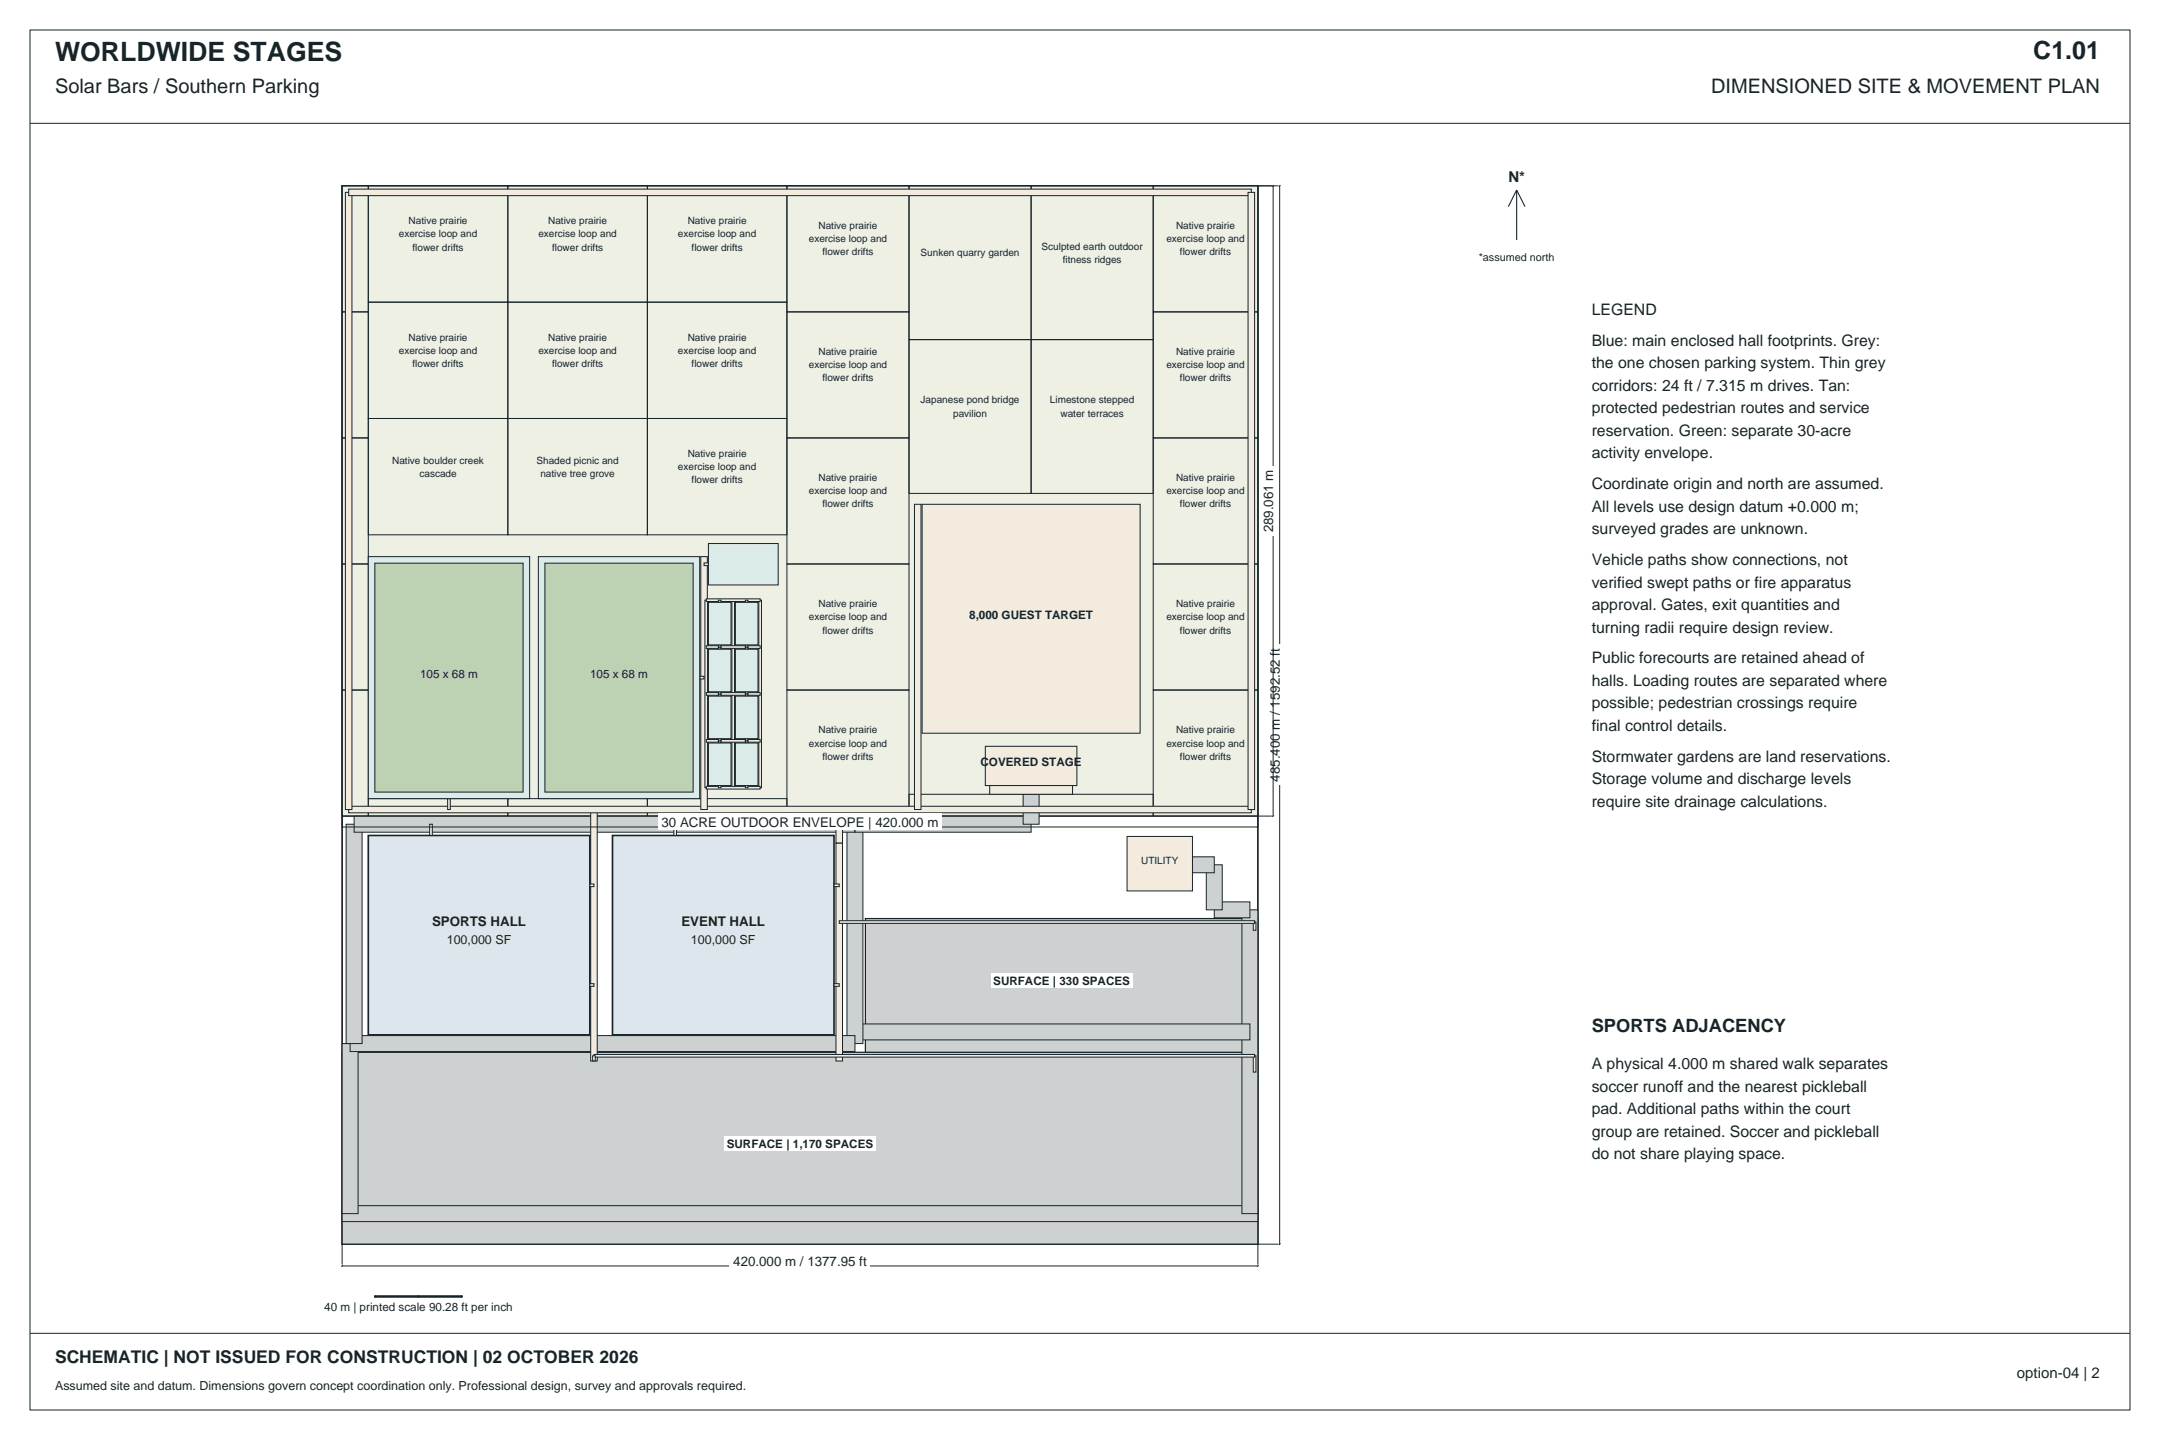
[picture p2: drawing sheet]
<svg xmlns="http://www.w3.org/2000/svg" width="914mm" height="610mm" viewBox="0 0 914 610" stroke-linecap="round" stroke-linejoin="round" font-family="sans-serif">
<defs><g id="words">
<text font-size="11.3" fill="#17242a" x="23.3" y="25.8">WORLDWIDE STAGES</text>
<text font-size="10.6" fill="#17242a" x="860.8" y="25">C1.01</text>
<g font-size="8.5" fill="#17242a">
<text x="23.3" y="39.2">Solar Bars / Southern Parking</text>
<text x="724.3" y="39.2">DIMENSIONED SITE &amp; MOVEMENT PLAN</text>
</g>
<text font-size="7.8" fill="#17242a" x="673.8" y="436.7">SPORTS ADJACENCY</text>
<text font-size="7.4" fill="#17242a" x="23.3" y="577.1">SCHEMATIC | NOT ISSUED FOR CONSTRUCTION | 02 OCTOBER 2026</text>
<g font-size="6.7" fill="#17242a">
<text x="673.8" y="133.3">LEGEND</text>
<text x="673.8" y="146.4">Blue: main enclosed hall footprints. Grey:</text>
<text x="673.8" y="155.9">the one chosen parking system. Thin grey</text>
<text x="673.8" y="165.5">corridors: 24 ft / 7.315 m drives. Tan:</text>
<text x="673.8" y="175">protected pedestrian routes and service</text>
<text x="673.8" y="184.5">reservation. Green: separate 30-acre</text>
<text x="673.8" y="194">activity envelope.</text>
<text x="673.8" y="207.1">Coordinate origin and north are assumed.</text>
<text x="673.8" y="216.6">All levels use design datum +0.000 m;</text>
<text x="673.8" y="226.1">surveyed grades are unknown.</text>
<text x="673.8" y="239.2">Vehicle paths show connections, not</text>
<text x="673.8" y="248.7">verified swept paths or fire apparatus</text>
<text x="673.8" y="258.2">approval. Gates, exit quantities and</text>
<text x="673.8" y="267.8">turning radii require design review.</text>
<text x="673.8" y="280.8">Public forecourts are retained ahead of</text>
<text x="673.8" y="290.3">halls. Loading routes are separated where</text>
<text x="673.8" y="299.9">possible; pedestrian crossings require</text>
<text x="673.8" y="309.4">final control details.</text>
<text x="673.8" y="322.4">Stormwater gardens are land reservations.</text>
<text x="673.8" y="332">Storage volume and discharge levels</text>
<text x="673.8" y="341.5">require site drainage calculations.</text>
<text x="673.8" y="452.6">A physical 4.000 m shared walk separates</text>
<text x="673.8" y="462.1">soccer runoff and the nearest pickleball</text>
<text x="673.8" y="471.7">pad. Additional paths within the court</text>
<text x="673.8" y="481.2">group are retained. Soccer and pickleball</text>
<text x="673.8" y="490.7">do not share playing space.</text>
</g>
<g font-size="6.3" fill="#17242a">
<text x="638.5" y="76.9">N*</text>
<text x="853.8" y="583.5">option-04 | 2</text>
</g>
<g font-size="5.6" fill="#17242a">
<text x="539" y="225.4" transform="rotate(-90 539 225.4)">289.061 m</text>
<text x="541.7" y="330.9" transform="rotate(-90 541.7 330.9)">485.400 m / 1592.52 ft</text>
<text x="280.1" y="350.1">30 ACRE OUTDOOR ENVELOPE | 420.000 m</text>
<text x="182.9" y="392.2">SPORTS HALL</text>
<text x="288.5" y="392.2">EVENT HALL</text>
<text x="310.4" y="535.9">420.000 m / 1377.95 ft</text>
</g>
<g font-size="5.3" fill="#17242a">
<text x="189.1" y="399.6">100,000 SF</text>
<text x="292.5" y="399.6">100,000 SF</text>
<text x="23.3" y="588.4">Assumed site and datum. Dimensions govern concept coordination only. Professional design, survey and approvals required.</text>
</g>
<g font-size="4.9" fill="#17242a">
<text x="410.3" y="261.9">8,000 GUEST TARGET</text>
<text x="177.8" y="286.9">105 x 68 m</text>
<text x="249.8" y="286.9">105 x 68 m</text>
<text x="415.1" y="324.2">COVERED STAGE</text>
<text x="420.5" y="417.2">SURFACE | 330 SPACES</text>
<text x="307.6" y="486.1">SURFACE | 1,170 SPACES</text>
<text x="137.2" y="555.2">40 m | printed scale 90.28 ft per inch</text>
</g>
<text font-size="4.6" fill="#17242a" x="626" y="110.4">*assumed north</text>
<g font-size="4.2" fill="#17242a">
<text x="173" y="95">Native prairie</text>
<text x="232.1" y="95">Native prairie</text>
<text x="291.1" y="95">Native prairie</text>
<text x="168.9" y="100.5">exercise loop and</text>
<text x="227.9" y="100.5">exercise loop and</text>
<text x="287" y="100.5">exercise loop and</text>
<text x="346.5" y="97">Native prairie</text>
<text x="497.9" y="97">Native prairie</text>
<text x="174.6" y="106.1">flower drifts</text>
<text x="233.7" y="106.1">flower drifts</text>
<text x="292.8" y="106.1">flower drifts</text>
<text x="342.4" y="102.6">exercise loop and</text>
<text x="440.9" y="105.7">Sculpted earth outdoor</text>
<text x="493.8" y="102.6">exercise loop and</text>
<text x="348.2" y="108.1">flower drifts</text>
<text x="389.7" y="108.5">Sunken quarry garden</text>
<text x="449.9" y="111.2">fitness ridges</text>
<text x="499.5" y="108.1">flower drifts</text>
<text x="168.9" y="149.8">exercise loop and</text>
<text x="173" y="144.2">Native prairie</text>
<text x="227.9" y="149.8">exercise loop and</text>
<text x="232.1" y="144.2">Native prairie</text>
<text x="287" y="149.8">exercise loop and</text>
<text x="291.1" y="144.2">Native prairie</text>
<text x="174.6" y="155.3">flower drifts</text>
<text x="233.7" y="155.3">flower drifts</text>
<text x="292.8" y="155.3">flower drifts</text>
<text x="342.4" y="155.9">exercise loop and</text>
<text x="346.5" y="150.4">Native prairie</text>
<text x="493.8" y="155.9">exercise loop and</text>
<text x="497.9" y="150.4">Native prairie</text>
<text x="348.2" y="161.5">flower drifts</text>
<text x="499.5" y="161.5">flower drifts</text>
<text x="389.7" y="170.8">Japanese pond bridge</text>
<text x="444.5" y="170.8">Limestone stepped</text>
<text x="403.5" y="176.3">pavilion</text>
<text x="448.9" y="176.3">water terraces</text>
<text x="166" y="196.2">Native boulder creek</text>
<text x="227.1" y="196.2">Shaded picnic and</text>
<text x="291.1" y="193.5">Native prairie</text>
<text x="177.6" y="201.8">cascade</text>
<text x="228.8" y="201.8">native tree grove</text>
<text x="287" y="199">exercise loop and</text>
<text x="346.5" y="203.8">Native prairie</text>
<text x="497.9" y="203.8">Native prairie</text>
<text x="292.8" y="204.6">flower drifts</text>
<text x="342.4" y="209.3">exercise loop and</text>
<text x="493.8" y="209.3">exercise loop and</text>
<text x="348.2" y="214.8">flower drifts</text>
<text x="499.5" y="214.8">flower drifts</text>
<text x="346.5" y="257.1">Native prairie</text>
<text x="497.9" y="257.1">Native prairie</text>
<text x="342.4" y="262.7">exercise loop and</text>
<text x="493.8" y="262.7">exercise loop and</text>
<text x="348.2" y="268.2">flower drifts</text>
<text x="499.5" y="268.2">flower drifts</text>
<text x="346.5" y="310.5">Native prairie</text>
<text x="497.9" y="310.5">Native prairie</text>
<text x="342.4" y="316">exercise loop and</text>
<text x="493.8" y="316">exercise loop and</text>
<text x="348.2" y="321.6">flower drifts</text>
<text x="499.5" y="321.6">flower drifts</text>
<text x="483.1" y="365.6">UTILITY</text>
</g>
</g></defs>
<path d="M12.7 12.7h889v584.2h-889zM12.7 52.2h889M12.7 564.4h889" fill="none" stroke="#17242a" stroke-width=".42"/>
<path d="M144.8 78.7h387.7v448h-387.7z" fill="none" stroke="#17242a" stroke-width=".71" stroke-linecap="butt"/>
<path d="M144.8 78.7h387.7v266.8h-387.7z" fill-rule="evenodd" fill="#edf0e3" stroke="#17242a" stroke-width=".53"/>
<g fill="none" stroke="#17242a" stroke-width=".42">
<path d="M144.8 78.7h11.1v53.3h-11.1zM155.9 78.7h59.1v49.2h-59.1zM215 78.7h59.1v49.2h-59.1zM274.1 78.7h59v49.2h-59zM333.1 78.7h51.7v53.3h-51.7zM384.8 78.7h51.7v65.1h-51.7zM436.5 78.7h51.7v65.1h-51.7zM488.2 78.7h44.3v53.3h-44.3zM144.8 132h11.1v53.4h-11.1zM155.9 127.9h59.1v49.3h-59.1zM215 127.9h59.1v49.3h-59.1zM274.1 127.9h59v49.3h-59z"/>
<path d="M333.1 132h51.7v53.4h-51.7zM488.2 132h44.3v53.4h-44.3zM384.8 143.8h51.7v65.1h-51.7zM436.5 143.8h51.7v65.1h-51.7zM155.9 177.2h59.1v49.2h-59.1zM215 177.2h59.1v49.2h-59.1zM274.1 177.2h59v49.2h-59zM144.8 185.4h11.1v53.4h-11.1zM333.1 185.4h51.7v53.4h-51.7zM488.2 185.4h44.3v53.4h-44.3zM144.8 238.8h11.1v53.3h-11.1zM333.1 238.8h51.7v53.3h-51.7z"/>
<path d="M488.2 238.8h44.3v53.3h-44.3zM144.8 292.1h11.1v53.4h-11.1zM333.1 292.1h51.7v53.4h-51.7zM488.2 292.1h44.3v53.4h-44.3zM155.9 338.1h59.1v7.4h-59.1zM215 338.1h59.1v7.4h-59.1zM274.1 338.1h59v7.4h-59zM384.8 336.2h51.7v9.3h-51.7zM436.5 336.2h51.7v9.3h-51.7z"/>
</g>
<g fill="#dde6ec" stroke="#17242a" stroke-width=".71" stroke-linecap="butt">
<path d="M155.9 353.7h93.8v84.4h-93.8z" fill-rule="evenodd"/>
<path d="M259.3 353.7h93.8v84.4h-93.8z" fill-rule="evenodd"/>
</g>
<g fill="#ced1d1" stroke="#17242a" stroke-width=".53">
<path d="M144.8 445.5h387.7v81.2h-387.7z" fill-rule="evenodd"/>
<path d="M366.4 388.9h166.1v56.6h-166.1z" fill-rule="evenodd"/>
</g>
<g fill="#ced1d1" stroke="#17242a" stroke-width=".42">
<path d="M144.8 510.4h387.7v6.8h-387.7z" fill-rule="evenodd"/>
<path d="M525.7 385.2h6.8v128.6h-6.8z" fill-rule="evenodd"/>
<path d="M361.9 433.5h167.2v6.7h-167.2z" fill-rule="evenodd"/>
<path d="M358.6 348.9h6.7v92.9h-6.7z" fill-rule="evenodd"/>
<path d="M144.8 441.8h6.8v72h-6.8z" fill-rule="evenodd"/>
<path d="M148.2 438.4h213.7v6.8h-213.7z" fill-rule="evenodd"/>
<path d="M146.5 348.9h6.8v92.9h-6.8z" fill-rule="evenodd"/>
<path d="M149.9 345.5h212v6.8h-212z" fill-rule="evenodd"/>
<path d="M361.9 345.5h74.6v6.8h-74.6z" fill-rule="evenodd"/>
<path d="M433.1 336.2h6.8v12.7h-6.8z" fill-rule="evenodd"/>
<path d="M514 381.8h15.1v6.7h-15.1z" fill-rule="evenodd"/>
<path d="M510.7 366.1h6.7v19.1h-6.7z" fill-rule="evenodd"/>
<path d="M504.8 362.7h9.2v6.8h-9.2z" fill-rule="evenodd"/>
</g>
<g fill="#f3ebdd" stroke="#17242a" stroke-width=".42">
<path d="M250.1 342.7h2.7v106.5h-2.7z" fill-rule="evenodd"/>
<path d="M353.9 356.9h2.8v92.3h-2.8z" fill-rule="evenodd"/>
<path d="M353.9 342.7h2.8v14.2h-2.8z" fill-rule="evenodd"/>
<path d="M249.7 416.4h1.7v1.2h-1.7z" fill-rule="evenodd"/>
<path d="M249.7 374.2h1.7v1.2h-1.7z" fill-rule="evenodd"/>
<path d="M181.9 348.9h1.1v4.8h-1.1z" fill-rule="evenodd"/>
<path d="M353.1 416.4h2.2v1.2h-2.2z" fill-rule="evenodd"/>
<path d="M353.1 374.2h2.2v1.2h-2.2z" fill-rule="evenodd"/>
<path d="M285.3 348.9h1.1v4.8h-1.1z" fill-rule="evenodd"/>
<path d="M147.6 341.3h382.1v2.8h-382.1z" fill-rule="evenodd"/>
<path d="M146.2 81.4h2.8v261.3h-2.8z" fill-rule="evenodd"/>
<path d="M147.6 80.1h382.1v2.7h-382.1z" fill-rule="evenodd"/>
<path d="M528.3 81.4h2.8v261.3h-2.8z" fill-rule="evenodd"/>
<path d="M296.7 235.6h2.7v107.1h-2.7z" fill-rule="evenodd"/>
<path d="M298.4 254.1h1.1v79.4h-1.1z" fill-rule="evenodd"/>
<path d="M309.8 254.1h1.2v79.4h-1.2z" fill-rule="evenodd"/>
<path d="M321.2 254.1h1.2v79.4h-1.2z" fill-rule="evenodd"/>
<path d="M299 332.9h22.8v1.1h-22.8z" fill-rule="evenodd"/>
<path d="M299 313.1h22.8v1.1h-22.8z" fill-rule="evenodd"/>
<path d="M299 293.2h22.8v1.1h-22.8z" fill-rule="evenodd"/>
<path d="M299 273.4h22.8v1.1h-22.8z" fill-rule="evenodd"/>
<path d="M299 253.5h22.8v1.1h-22.8z" fill-rule="evenodd"/>
<path d="M304.1 332.6h1.1v.9h-1.1z" fill-rule="evenodd"/>
<path d="M304.1 313.6h1.1v.9h-1.1z" fill-rule="evenodd"/>
<path d="M315.5 332.6h1.2v.9h-1.2z" fill-rule="evenodd"/>
<path d="M315.5 313.6h1.2v.9h-1.2z" fill-rule="evenodd"/>
<path d="M304.1 312.7h1.1v.9h-1.1z" fill-rule="evenodd"/>
<path d="M304.1 293.8h1.1v.9h-1.1z" fill-rule="evenodd"/>
<path d="M315.5 312.7h1.2v.9h-1.2z" fill-rule="evenodd"/>
<path d="M315.5 293.8h1.2v.9h-1.2z" fill-rule="evenodd"/>
<path d="M304.1 292.9h1.1v.9h-1.1z" fill-rule="evenodd"/>
<path d="M304.1 273.9h1.1v.9h-1.1z" fill-rule="evenodd"/>
<path d="M315.5 292.9h1.2v.9h-1.2z" fill-rule="evenodd"/>
<path d="M315.5 273.9h1.2v.9h-1.2z" fill-rule="evenodd"/>
<path d="M304.1 273h1.1v.9h-1.1z" fill-rule="evenodd"/>
<path d="M304.1 254.1h1.1v.9h-1.1z" fill-rule="evenodd"/>
<path d="M315.5 273h1.2v.9h-1.2z" fill-rule="evenodd"/>
<path d="M315.5 254.1h1.2v.9h-1.2z" fill-rule="evenodd"/>
<path d="M189.5 338.1h1.1v4.6h-1.1z" fill-rule="evenodd"/>
<path d="M296.2 286.3h1.9v1.1h-1.9z" fill-rule="evenodd"/>
<path d="M298.1 238.3h1.8v1.1h-1.8z" fill-rule="evenodd"/>
<path d="M387.1 213.5h2.8v129.2h-2.8z" fill-rule="evenodd"/>
<path d="M530.6 446.9h1.1v7h-1.1z" fill-rule="evenodd"/>
<path d="M251.4 446.4h279.7v1.1h-279.7z" fill-rule="evenodd"/>
<path d="M250.9 446.9h1.1v2.3h-1.1z" fill-rule="evenodd"/>
<path d="M530.6 390.3h1.1v3.5h-1.1z" fill-rule="evenodd"/>
<path d="M355.3 389.8h175.8v1.1h-175.8z" fill-rule="evenodd"/>
</g>
<g fill="#dbebe9" stroke="#17242a" stroke-width=".42">
<path d="M155.9 235.6h68.3v102.5h-68.3z" fill-rule="evenodd"/>
<path d="M227.9 235.6h68.3v102.5h-68.3z" fill-rule="evenodd"/>
<path d="M299.9 314.5h9.6v18.1h-9.6z" fill-rule="evenodd"/>
<path d="M311.3 314.5h9.6v18.1h-9.6z" fill-rule="evenodd"/>
<path d="M299.9 294.7h9.6v18h-9.6z" fill-rule="evenodd"/>
<path d="M311.3 294.7h9.6v18h-9.6z" fill-rule="evenodd"/>
<path d="M299.9 274.8h9.6v18.1h-9.6z" fill-rule="evenodd"/>
<path d="M311.3 274.8h9.6v18.1h-9.6z" fill-rule="evenodd"/>
<path d="M299.9 255h9.6v18h-9.6z" fill-rule="evenodd"/>
<path d="M311.3 255h9.6v18h-9.6z" fill-rule="evenodd"/>
<path d="M299.9 230.1h29.5v17.5h-29.5z" fill-rule="evenodd"/>
</g>
<g fill="#bcd2b2" stroke="#17242a" stroke-width=".42">
<path d="M158.7 238.4h62.7v96.9h-62.7z" fill-rule="evenodd"/>
<path d="M230.7 238.4h62.7v96.9h-62.7z" fill-rule="evenodd"/>
</g>
<g fill="#f3ebdd" stroke="#17242a" stroke-width=".42">
<path d="M390.4 213.5h92.3v96.9h-92.3z" fill-rule="evenodd"/>
<path d="M417.1 315.9h38.8v16.7h-38.8z" fill-rule="evenodd"/>
<path d="M419 332.6h35v3.6h-35z" fill-rule="evenodd"/>
<path d="M477.1 354.1h27.7v23.1h-27.7z" fill-rule="evenodd"/>
</g>
<g fill="#fff">
<path d="M306.6 480.8h64.1v6.3h-64.1z" fill-rule="evenodd"/>
<path d="M419.4 411.9h60v6.3h-60z" fill-rule="evenodd"/>
</g>
<path d="M144.8 526.7v8.7M144.8 535.9h387.7M532.5 526.7v8.7" fill="none" stroke="#17242a" stroke-width=".42"/>
<path d="M145.2 535.6l-.7 .7M532.8 535.6l-.6 .7" fill="none" stroke="#17242a" stroke-width=".46"/>
<path d="M309 529.9h59.3v7.1h-59.3z" fill-rule="evenodd" fill="#fff"/>
<path d="M532.5 78.7h8.7M541.7 78.7v448M532.5 526.7h8.7" fill="none" stroke="#17242a" stroke-width=".42"/>
<path d="M542.1 78.3l-.7 .7M542.1 526.4l-.7 .6" fill="none" stroke="#17242a" stroke-width=".46"/>
<path d="M535.7 273h7.1v59.3h-7.1z" fill-rule="evenodd" fill="#fff"/>
<path d="M642.1 80.4v21.2M642.1 80.4l-3.6 7.1M642.1 80.4l3.5 7.1M145.2 349.8l-.7 .6M532.8 349.8l-.6 .6" fill="none" stroke="#17242a" stroke-width=".46"/>
<path d="M144.8 345.5v4M144.8 350.1h387.7M532.5 345.5v4" fill="none" stroke="#17242a" stroke-width=".42"/>
<path d="M278.6 344.1h120.1v7h-120.1z" fill-rule="evenodd" fill="#fff"/>
<path d="M532.5 78.7h5.9M539 78.7v266.8M532.5 345.5h5.9" fill="none" stroke="#17242a" stroke-width=".42"/>
<path d="M539.3 78.3l-.7 .7M539.3 345.2l-.7 .6" fill="none" stroke="#17242a" stroke-width=".46"/>
<path d="M533 197.3h7v29.5h-7z" fill-rule="evenodd" fill="#fff"/>
<path d="M158.7 548.8h36.9" fill="none" stroke="#17242a" stroke-width="1.1" stroke-linecap="butt"/>
<path d="M158.7 548.4v.9M177.1 548.4v.9M195.6 548.4v.9" fill="none" stroke="#17242a" stroke-width=".71" stroke-linecap="butt"/>
<use href="#words"/>
</svg>
